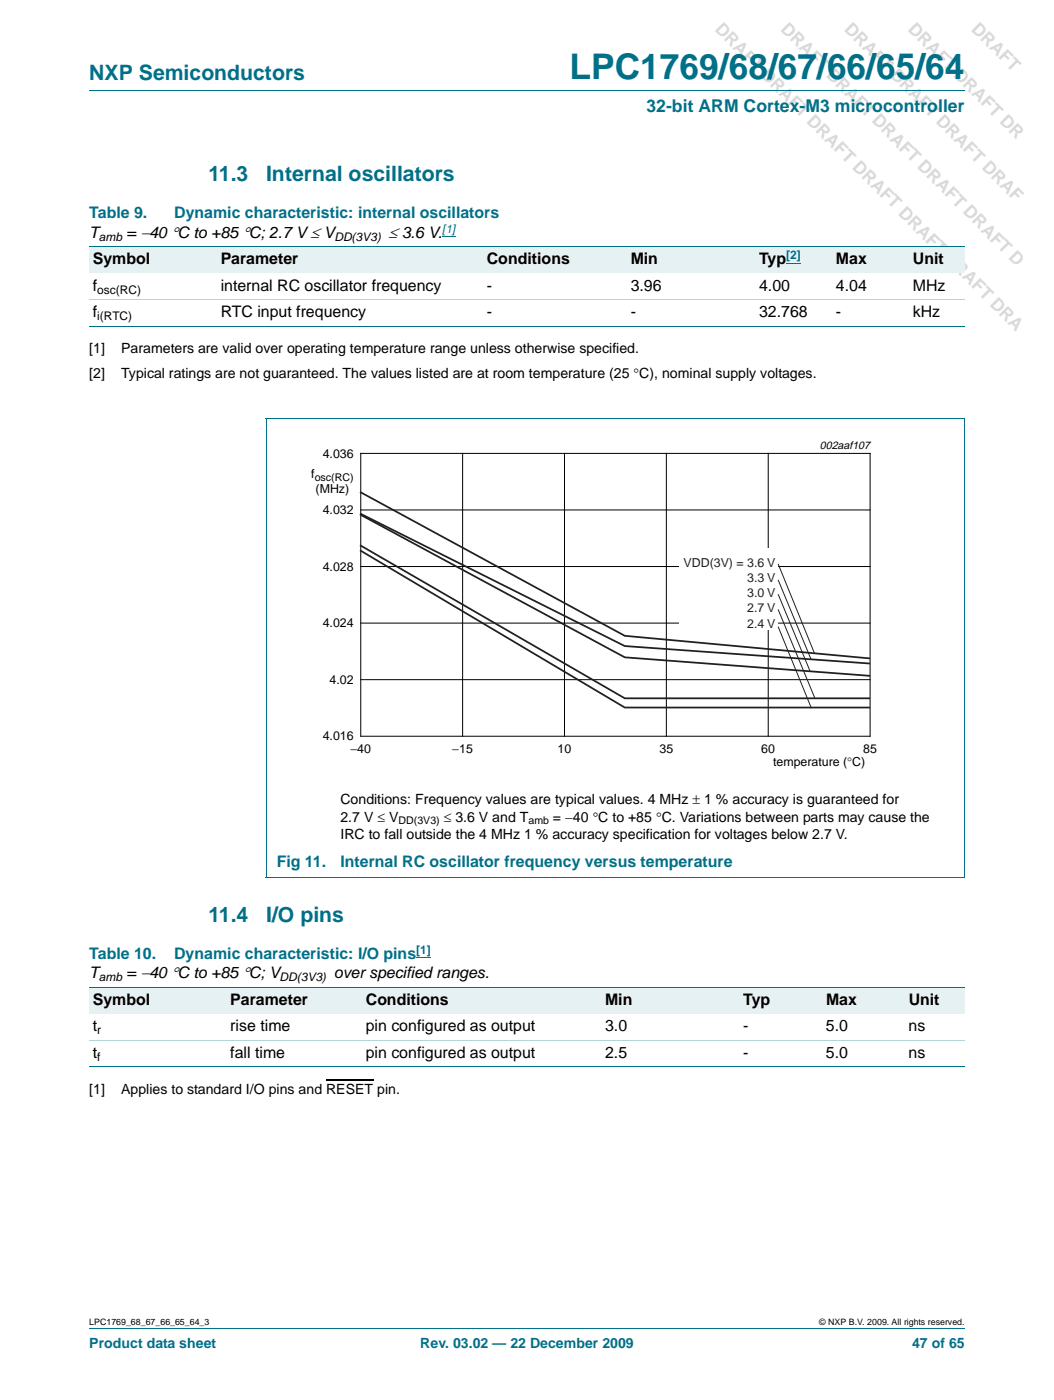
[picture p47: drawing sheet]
<svg xmlns="http://www.w3.org/2000/svg" width="210mm" height="279mm" viewBox="0 0 210 279" stroke-linecap="round" stroke-linejoin="round" font-family="sans-serif">
<defs><g id="words">
<text font-size="7" fill="#007088" x="113.6" y="15.8">LPC1769/68/67/66/65/64</text>
<g font-size="4.2" fill="#007088">
<text x="17.8" y="16">NXP Semiconductors</text>
<text x="41.6" y="36.2">11.3</text>
<text x="53.1" y="36.2">Internal oscillators</text>
<text x="41.6" y="184">11.4</text>
<text x="53.1" y="184">I/O pins</text>
</g>
<g font-size="3.5" fill="#d9d9d9">
<text x="142.5" y="6.1" transform="rotate(45 142.5 6.1)">DRAFT DRAFT DRAFT DRAFT DRAFT DRAFT DRA</text>
<text x="155.6" y="6.1" transform="rotate(45 155.6 6.1)">DRAFT DRAFT DRAFT DRAFT DRAFT D</text>
<text x="168.3" y="6.1" transform="rotate(45 168.3 6.1)">DRAFT DRAFT DRAFT DRAF</text>
<text x="180.9" y="6.1" transform="rotate(45 180.9 6.1)">DRAFT DRAFT DR</text>
</g>
<text font-size="3.5" fill="#007088" x="129" y="22.3">32-bit ARM Cortex-M3 microcontroller</text>
<text font-size="3.4" x="77.5" y="47.4">≤ 3.6 V.</text>
<g font-size="3.2" fill="#007088">
<text x="17.8" y="43.6">Table 9.</text>
<text x="34.8" y="43.6">Dynamic characteristic: internal oscillators</text>
<text x="55.2" y="173">Fig 11.</text>
<text x="67.9" y="173">Internal RC oscillator frequency versus temperature</text>
<text x="17.8" y="191.4">Table 10.</text>
<text x="34.8" y="191.4">Dynamic characteristic: I/O pins</text>
</g>
<g font-size="3.2">
<text x="17.8" y="47.4">T</text>
<text x="25.3" y="47.4">= −40 °C to +85 °C; 2.7 V≤ V</text>
<text x="18.5" y="52.7">Symbol</text>
<text x="44" y="52.7">Parameter</text>
<text x="97.1" y="52.7">Conditions</text>
<text x="125.8" y="52.7">Min</text>
<text x="151.4" y="52.7">Typ</text>
<text x="166.8" y="52.7">Max</text>
<text x="182.1" y="52.7">Unit</text>
<text x="18.5" y="58">f</text>
<text x="44" y="58">internal RC oscillator frequency</text>
<text x="97.1" y="58">-</text>
<text x="125.8" y="58">3.96</text>
<text x="151.4" y="58">4.00</text>
<text x="166.8" y="58">4.04</text>
<text x="182.1" y="58">MHz</text>
<text x="18.5" y="63.3">f</text>
<text x="44" y="63.3">RTC input frequency</text>
<text x="97.1" y="63.3">-</text>
<text x="125.8" y="63.3">-</text>
<text x="151.4" y="63.3">32.768</text>
<text x="166.8" y="63.3">-</text>
<text x="182.1" y="63.3">kHz</text>
<text x="17.8" y="195.3">T</text>
<text x="25.3" y="195.3">= −40 °C to +85 °C; V</text>
<text x="66.6" y="195.3">over specified ranges.</text>
<text x="18.5" y="200.6">Symbol</text>
<text x="45.9" y="200.6">Parameter</text>
<text x="73" y="200.6">Conditions</text>
<text x="120.7" y="200.6">Min</text>
<text x="148.3" y="200.6">Typ</text>
<text x="164.8" y="200.6">Max</text>
<text x="181.3" y="200.6">Unit</text>
<text x="18.5" y="205.8">t</text>
<text x="45.9" y="205.8">rise time</text>
<text x="73" y="205.8">pin configured as output</text>
<text x="120.7" y="205.8">3.0</text>
<text x="148.3" y="205.8">-</text>
<text x="164.8" y="205.8">5.0</text>
<text x="181.3" y="205.8">ns</text>
<text x="18.5" y="211.1">t</text>
<text x="45.9" y="211.1">fall time</text>
<text x="73" y="211.1">pin configured as output</text>
<text x="120.7" y="211.1">2.5</text>
<text x="148.3" y="211.1">-</text>
<text x="164.8" y="211.1">5.0</text>
<text x="181.3" y="211.1">ns</text>
</g>
<g font-size="2.8">
<text x="17.8" y="70.5">[1]</text>
<text x="24.2" y="70.5">Parameters are valid over operating temperature range unless otherwise specified.</text>
<text x="17.8" y="75.4">[2]</text>
<text x="24.2" y="75.4">Typical ratings are not guaranteed. The values listed are at room temperature (25 °C), nominal supply voltages.</text>
<text x="67.9" y="160.5">Conditions: Frequency values are typical values. 4 MHz ± 1 % accuracy is guaranteed for</text>
<text x="67.9" y="167.5">IRC to fall outside the 4 MHz 1 % accuracy specification for voltages below 2.7 V.</text>
<text x="67.9" y="164">2.7 V ≤ V</text>
<text x="88.5" y="164">≤ 3.6 V and T</text>
<text x="110.3" y="164">= −40 °C to +85 °C. Variations between parts may cause the</text>
<text x="17.8" y="218.3">[1]</text>
<text x="24.2" y="218.3">Applies to standard I/O pins and RESET pin.</text>
</g>
<g font-size="2.8" fill="#007088">
<text x="17.8" y="269.1">Product data sheet</text>
<text x="83.8" y="269.1">Rev. 03.02 — 22 December 2009</text>
<text x="181.9" y="269.1">47 of 65</text>
</g>
<g font-size="2.5">
<text x="62.1" y="95.5">f</text>
<text x="64.4" y="91.3">4.036</text>
<text x="63" y="98.5">(MHz)</text>
<text x="64.4" y="102.6">4.032</text>
<text x="64.4" y="113.9">4.028</text>
<text x="64.4" y="125.2">4.024</text>
<text x="65.7" y="136.5">4.02</text>
<text x="64.4" y="147.8">4.016</text>
<text x="69.9" y="150.3">−40</text>
<text x="90.2" y="150.3">−15</text>
<text x="111.2" y="150.3">10</text>
<text x="131.6" y="150.3">35</text>
<text x="151.9" y="150.3">60</text>
<text x="154.2" y="152.9">temperature (°C)</text>
<text x="172.2" y="150.3">85</text>
</g>
<g font-size="2.5" fill="#231f20">
<text x="136.4" y="113.2">VDD(3V) = 3.6 V</text>
<text x="149.1" y="116.2">3.3 V</text>
<text x="149.1" y="119.2">3.0 V</text>
<text x="149.1" y="122.2">2.7 V</text>
<text x="149.1" y="125.2">2.4 V</text>
</g>
<g font-size="2.4" fill="#00f">
<text x="88.2" y="46.5">[1]</text>
<text x="156.8" y="51.8">[2]</text>
<text x="83" y="190.4">[1]</text>
</g>
<g font-size="2.4">
<text x="19.7" y="48">amb</text>
<text x="66.7" y="48">DD(3V3)</text>
<text x="19.4" y="58.6">osc(RC)</text>
<text x="19.4" y="63.9">i(RTC)</text>
<text x="19.7" y="195.8">amb</text>
<text x="55.8" y="195.8">DD(3V3)</text>
<text x="19.4" y="206.4">r</text>
<text x="19.4" y="211.7">f</text>
</g>
<text font-size="2.2" x="163.6" y="89.6">002aaf107</text>
<g font-size="2.1">
<text x="62.8" y="96">osc(RC)</text>
<text x="79.5" y="164.5">DD(3V3)</text>
<text x="105.4" y="164.5">amb</text>
</g>
<g font-size="1.8">
<text x="17.8" y="264.5">LPC1769_68_67_66_65_64_3</text>
<text x="163.4" y="264.5">© NXP B.V. 2009. All rights reserved.</text>
</g>
</g></defs>
<path d="M17.8 18.2h174.6M17.8 265.1h174.6" fill="none" stroke="#007088" stroke-width=".2"/>
<path d="M65 215.6h9.5" fill="none" stroke="#000" stroke-width=".21"/>
<path d="M88.2 47.2h2.6" fill="none" stroke="#00f" stroke-width=".2"/>
<g fill="#e6f1f4">
<path d="M17.8 49.2h25.5v5.3h-25.5z"/>
<path d="M43.3 49.2h53.1v5.3h-53.1z"/>
<path d="M96.4 49.2h21.3v5.3h-21.3z"/>
<path d="M117.7 49.2h7.4v5.3h-7.4z"/>
<path d="M125.1 49.2h25.6v5.3h-25.6z"/>
<path d="M150.7 49.2h15.4v5.3h-15.4z"/>
</g>
<path d="M156.8 52.5h2.9" fill="none" stroke="#00f" stroke-width=".2"/>
<g fill="#e6f1f4">
<path d="M166.1 49.2h15.3v5.3h-15.3z"/>
<path d="M181.4 49.2h11v5.3h-11z"/>
</g>
<path d="M17.8 49.2h174.6M17.8 65.1h174.6M53 83.4h139.5M53.1 83.5v91.6M192.4 83.5v91.6M53 175.2h139.5" fill="none" stroke="#007088" stroke-width=".2"/>
<path d="M17.8 59.8h174.6" fill="none" stroke="#b3d4db" stroke-width=".2"/>
<path d="M59.3 87.7h127v66.3h-127z" fill="none" stroke="#fff" stroke-width=".2"/>
<path d="M72 90.5h101.6v56.4h-101.6zM92.3 90.5v56.4M112.6 90.5v56.4M132.9 90.5v56.4M153.2 90.5v56.4M72 101.8h101.6M72 113.1h101.6M72 124.4h101.6M72 135.6h101.6" fill="none" stroke="#000" stroke-width=".2"/>
<path d="M72 98.3l52.6 28.6 48.8 4.5M72 109.9l52.6 31.3h48.8M72 108.9l52.6 30.5h48.8M72 102.8l52.6 28.4 48.8 3.7M72 102.6l52.6 26.3 48.8 3.5" fill="none" stroke="#231f20" stroke-width=".35"/>
<path d="M135.5 109.4h19.5v16.2h-19.5z" fill="#fff"/>
<path d="M155.2 118.6l6.4 15.4M155.2 115.7l6.6 15.9M155.2 112.5l7.3 17.9M155.2 125.1l6.7 16.2M155.2 121.6l7.4 17.8" fill="none" stroke="#231f20" stroke-width=".2"/>
<path d="M83 191.1h2.9" fill="none" stroke="#00f" stroke-width=".2"/>
<g fill="#e6f1f4">
<path d="M17.8 197h27.4v5.3h-27.4z"/>
<path d="M45.2 197h27.1v5.3h-27.1z"/>
<path d="M72.3 197h39.8v5.3h-39.8z"/>
<path d="M112.1 197h7.9v5.3h-7.9z"/>
<path d="M120 197h27.6v5.3h-27.6z"/>
<path d="M147.6 197h16.5v5.3h-16.5z"/>
<path d="M164.1 197h16.5v5.3h-16.5z"/>
<path d="M180.6 197h11.8v5.3h-11.8z"/>
</g>
<path d="M17.8 197h174.6M17.8 212.9h174.6" fill="none" stroke="#007088" stroke-width=".2"/>
<path d="M17.8 207.6h174.6" fill="none" stroke="#b3d4db" stroke-width=".2"/>
<use href="#words"/>
</svg>
